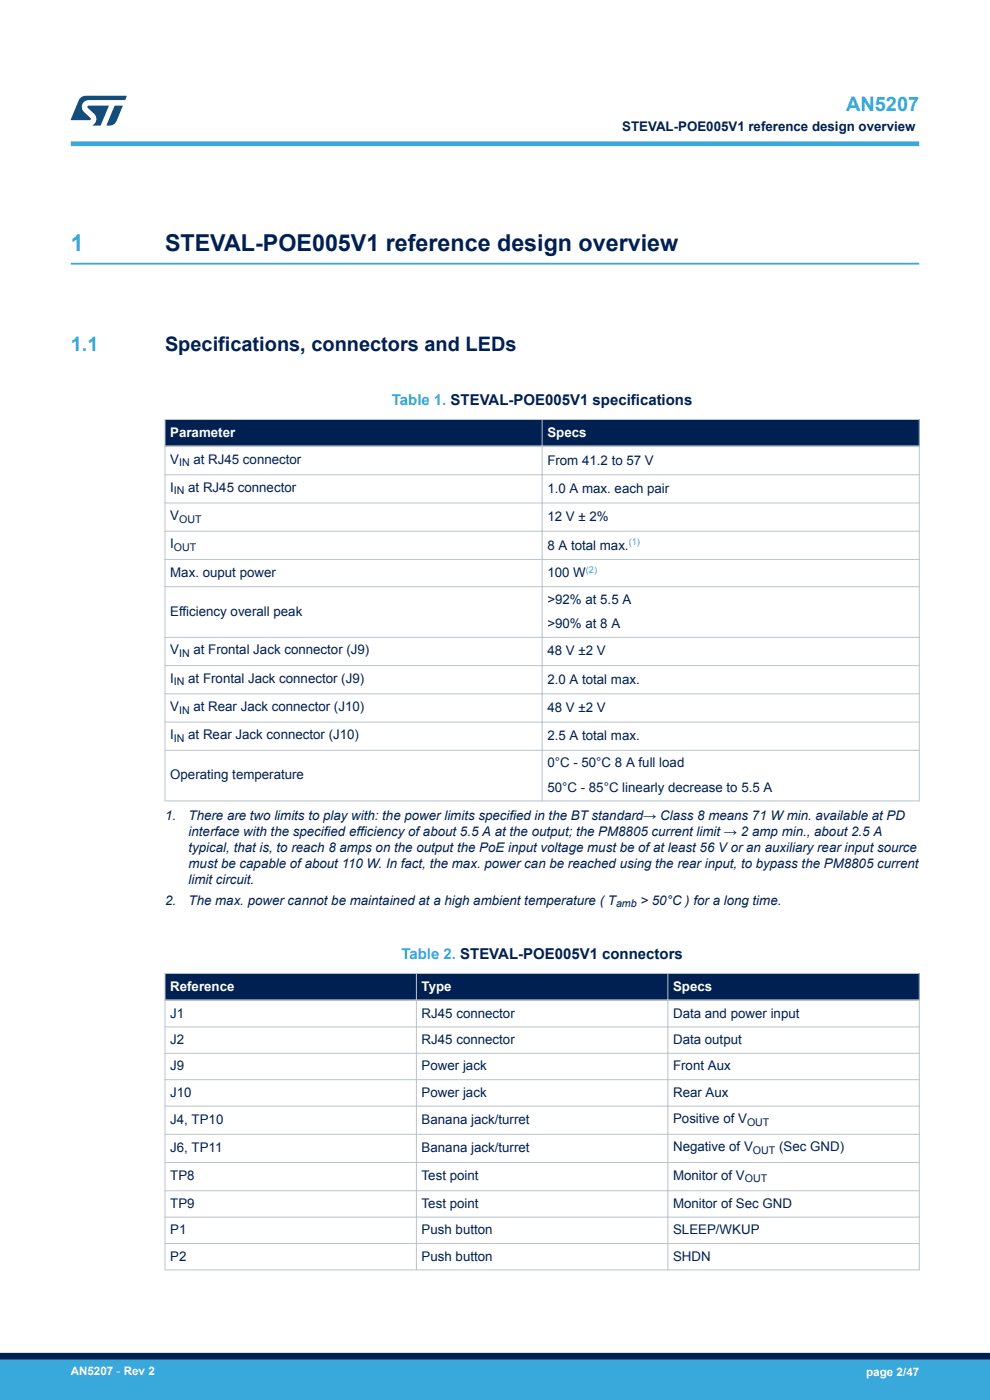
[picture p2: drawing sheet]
<svg xmlns="http://www.w3.org/2000/svg" width="210mm" height="297mm" viewBox="0 0 210 297" stroke-linecap="round" stroke-linejoin="round" font-family="sans-serif">
<defs><g id="words">
<text font-size="4.9" fill="#39a9dc" x="15" y="53.1">1</text>
<text font-size="4.9" fill="#002052" x="35" y="53.1">STEVAL-POE005V1 reference design overview</text>
<g font-size="4.2" fill="#39a9dc">
<text x="179.5" y="23.5">AN5207</text>
<text x="15" y="74.4">1.1</text>
</g>
<text font-size="4.2" fill="#002052" x="35" y="74.4">Specifications, connectors and LEDs</text>
<g font-size="3.2" fill="#39a9dc">
<text x="83.1" y="86">Table 1. STEVAL-POE005V1 specifications</text>
<text x="85.2" y="203.5">Table 2. STEVAL-POE005V1 connectors</text>
</g>
<g font-size="2.8" fill="#002052">
<text x="132" y="27.9">STEVAL-POE005V1 reference design overview</text>
<text x="36.1" y="98.3">V</text>
<text x="41" y="98.3">at RJ45 connector</text>
<text x="116.1" y="98.5">From 41.2 to 57 V</text>
<text x="36.1" y="104.3">I</text>
<text x="39.9" y="104.3">at RJ45 connector</text>
<text x="116.1" y="104.5">1.0 A max. each pair</text>
<text x="36.1" y="110.3">V</text>
<text x="116.1" y="110.5">12 V ± 2%</text>
<text x="36.1" y="116.3">I</text>
<text x="116.1" y="116.6">8 A total max.</text>
<text x="36.1" y="122.4">Max. ouput power</text>
<text x="116.1" y="122.5">100 W</text>
<text x="36.1" y="130.7">Efficiency overall peak</text>
<text x="116.1" y="128.1">&gt;92% at 5.5 A</text>
<text x="116.1" y="133.2">&gt;90% at 8 A</text>
<text x="36.1" y="138.8">V</text>
<text x="41" y="138.8">at Frontal Jack connector (J9)</text>
<text x="116.1" y="139">48 V ±2 V</text>
<text x="36.1" y="144.8">I</text>
<text x="39.9" y="144.8">at Frontal Jack connector (J9)</text>
<text x="116.1" y="145">2.0 A total max.</text>
<text x="36.1" y="150.8">V</text>
<text x="41" y="150.8">at Rear Jack connector (J10)</text>
<text x="116.1" y="151">48 V ±2 V</text>
<text x="36.1" y="156.8">I</text>
<text x="39.9" y="156.8">at Rear Jack connector (J10)</text>
<text x="116.1" y="157">2.5 A total max.</text>
<text x="36.1" y="165.4">Operating temperature</text>
<text x="116.1" y="162.8">0°C - 50°C 8 A full load</text>
<text x="116.1" y="167.9">50°C - 85°C linearly decrease to 5.5 A</text>
<text x="35" y="174">1.</text>
<text x="40" y="174">There are two limits to play with: the power limits specified in the BT standard→ Class 8 means 71 W min. available at PD</text>
<text x="40" y="177.3">interface with the specified efficiency of about 5.5 A at the output; the PM8805 current limit → 2 amp min., about 2.5 A</text>
<text x="40" y="180.7">typical, that is, to reach 8 amps on the output the PoE input voltage must be of at least 56 V or an auxiliary rear input source</text>
<text x="40" y="184.1">must be capable of about 110 W. In fact, the max. power can be reached using the rear input, to bypass the PM8805 current</text>
<text x="35" y="191.9">2.</text>
<text x="40" y="187.5">limit circuit.</text>
<text x="40" y="191.9">The max. power cannot be maintained at a high ambient temperature ( T</text>
<text x="135.8" y="191.9">&gt; 50°C ) for a long time.</text>
<text x="36.1" y="215.9">J1</text>
<text x="89.4" y="215.9">RJ45 connector</text>
<text x="142.8" y="215.9">Data and power input</text>
<text x="36.1" y="221.5">J2</text>
<text x="89.4" y="221.5">RJ45 connector</text>
<text x="142.8" y="221.5">Data output</text>
<text x="36.1" y="227.1">J9</text>
<text x="89.4" y="227.1">Power jack</text>
<text x="142.8" y="227.1">Front Aux</text>
<text x="36.1" y="232.7">J10</text>
<text x="89.4" y="232.7">Power jack</text>
<text x="142.8" y="232.7">Rear Aux</text>
<text x="36.1" y="238.5">J4, TP10</text>
<text x="89.4" y="238.5">Banana jack/turret</text>
<text x="142.8" y="238.3">Positive of V</text>
<text x="36.1" y="244.4">J6, TP11</text>
<text x="89.4" y="244.4">Banana jack/turret</text>
<text x="142.8" y="244.2">Negative of V</text>
<text x="165.3" y="244.2">(Sec GND)</text>
<text x="36.1" y="250.4">TP8</text>
<text x="89.4" y="250.4">Test point</text>
<text x="142.8" y="250.2">Monitor of V</text>
<text x="36.1" y="256.2">TP9</text>
<text x="89.4" y="256.2">Test point</text>
<text x="142.8" y="256.2">Monitor of Sec GND</text>
<text x="36.1" y="261.8">P1</text>
<text x="89.4" y="261.8">Push button</text>
<text x="142.8" y="261.8">SLEEP/WKUP</text>
<text x="36.1" y="267.4">P2</text>
<text x="89.4" y="267.4">Push button</text>
<text x="142.8" y="267.4">SHDN</text>
</g>
<g font-size="2.8" fill="#fff">
<text x="36.1" y="92.6">Parameter</text>
<text x="116.1" y="92.6">Specs</text>
<text x="36.1" y="210.1">Reference</text>
<text x="89.4" y="210.1">Type</text>
<text x="142.8" y="210.1">Specs</text>
</g>
<g font-size="2.5" fill="#fff">
<text x="15" y="291.6">AN5207 - Rev 2</text>
<text x="183.7" y="291.9">page 2/47</text>
</g>
<g font-size="2.3" fill="#002052">
<text x="38" y="98.9">IN</text>
<text x="36.9" y="104.9">IN</text>
<text x="38" y="110.9">OUT</text>
<text x="36.9" y="116.9">OUT</text>
<text x="38" y="139.4">IN</text>
<text x="36.9" y="145.4">IN</text>
<text x="38" y="151.4">IN</text>
<text x="36.9" y="157.4">IN</text>
<text x="130.7" y="192.5">amb</text>
<text x="158.5" y="238.8">OUT</text>
<text x="159.7" y="244.8">OUT</text>
<text x="158" y="250.8">OUT</text>
</g>
<g font-size="2" fill="#39a9dc">
<text x="133.4" y="115.7">(1)</text>
<text x="124.3" y="121.5">(2)</text>
</g>
</g></defs>
<path d="M15 55.9h180" fill="none" stroke="#39a9dc" stroke-width=".4"/>
<g fill="#002052">
<path d="M35 89h160v5.7h-160z" fill-rule="evenodd"/>
<path d="M35 89h160v5.7h-160z" fill-rule="evenodd"/>
</g>
<g fill="none" stroke="#b9c4ca" stroke-width=".21">
<path d="M34.9 89h160.2M35 88.9v81.1M115 88.9v81.1M195 88.9v81.1M34.9 100.7h160.2M34.9 106.7h160.2M34.9 112.7h160.2M34.9 118.7h160.2M34.9 124.5h160.2M34.9 135.2h160.2M34.9 141.2h160.2M34.9 147.2h160.2"/>
<path d="M34.9 153.2h160.2M34.9 159.2h160.2M34.9 169.9h160.2"/>
</g>
<path d="M34.9 94.7h160.2" fill="none" stroke="#b9c4ca" stroke-width=".35"/>
<g fill="#002052">
<path d="M35 206.5h160v5.7h-160z" fill-rule="evenodd"/>
<path d="M35 206.5h160v5.7h-160z" fill-rule="evenodd"/>
</g>
<g fill="none" stroke="#b9c4ca" stroke-width=".21">
<path d="M34.9 206.5h160.2M34.9 217.9h160.2M35 206.4v63.1M88.3 206.4v63.1M141.7 206.4v63.1M195 206.4v63.1M34.9 223.5h160.2M34.9 229.1h160.2M34.9 234.6h160.2M34.9 240.6h160.2M34.9 246.6h160.2M34.9 252.6h160.2"/>
<path d="M34.9 258.2h160.2M34.9 263.8h160.2M34.9 269.4h160.2"/>
</g>
<path d="M34.9 212.2h160.2" fill="none" stroke="#b9c4ca" stroke-width=".35"/>
<path d="M15 30.5h180" fill="none" stroke="#39a9dc" stroke-width="1"/>
<g fill="#005288">
<path d="M17.1 20.7l1.1-.4 8.7 .1-.4 .8h-7.6a1.45 1.45 0 0 0-1.4 .9 1.45 1.45 0 0 0 .2 1.6l1.5 1.3v.4l-4.2 .1 1.7-4.2z"/>
<path d="M24.3 22.4l1.7 .1-1.3 3.2a1.6 1.6 0 0 1-1.5 .9l-.6-.1z"/>
<path d="M18.6 22.5h4.5l-1.8 4.1h-1.7a1.54 1.54 0 0 0 .4-2.4l-1.4-1.3z"/>
</g>
<g fill="#39a9dc">
<path d="M0 288.4h210v8.6h-210z" fill-rule="evenodd"/>
<path d="M-.1 288.4h210.2v4.4h-210.2z" fill-rule="evenodd"/>
</g>
<path d="M0 287.7h210" fill="none" stroke="#002052" stroke-width="1.4"/>
<use href="#words"/>
</svg>
